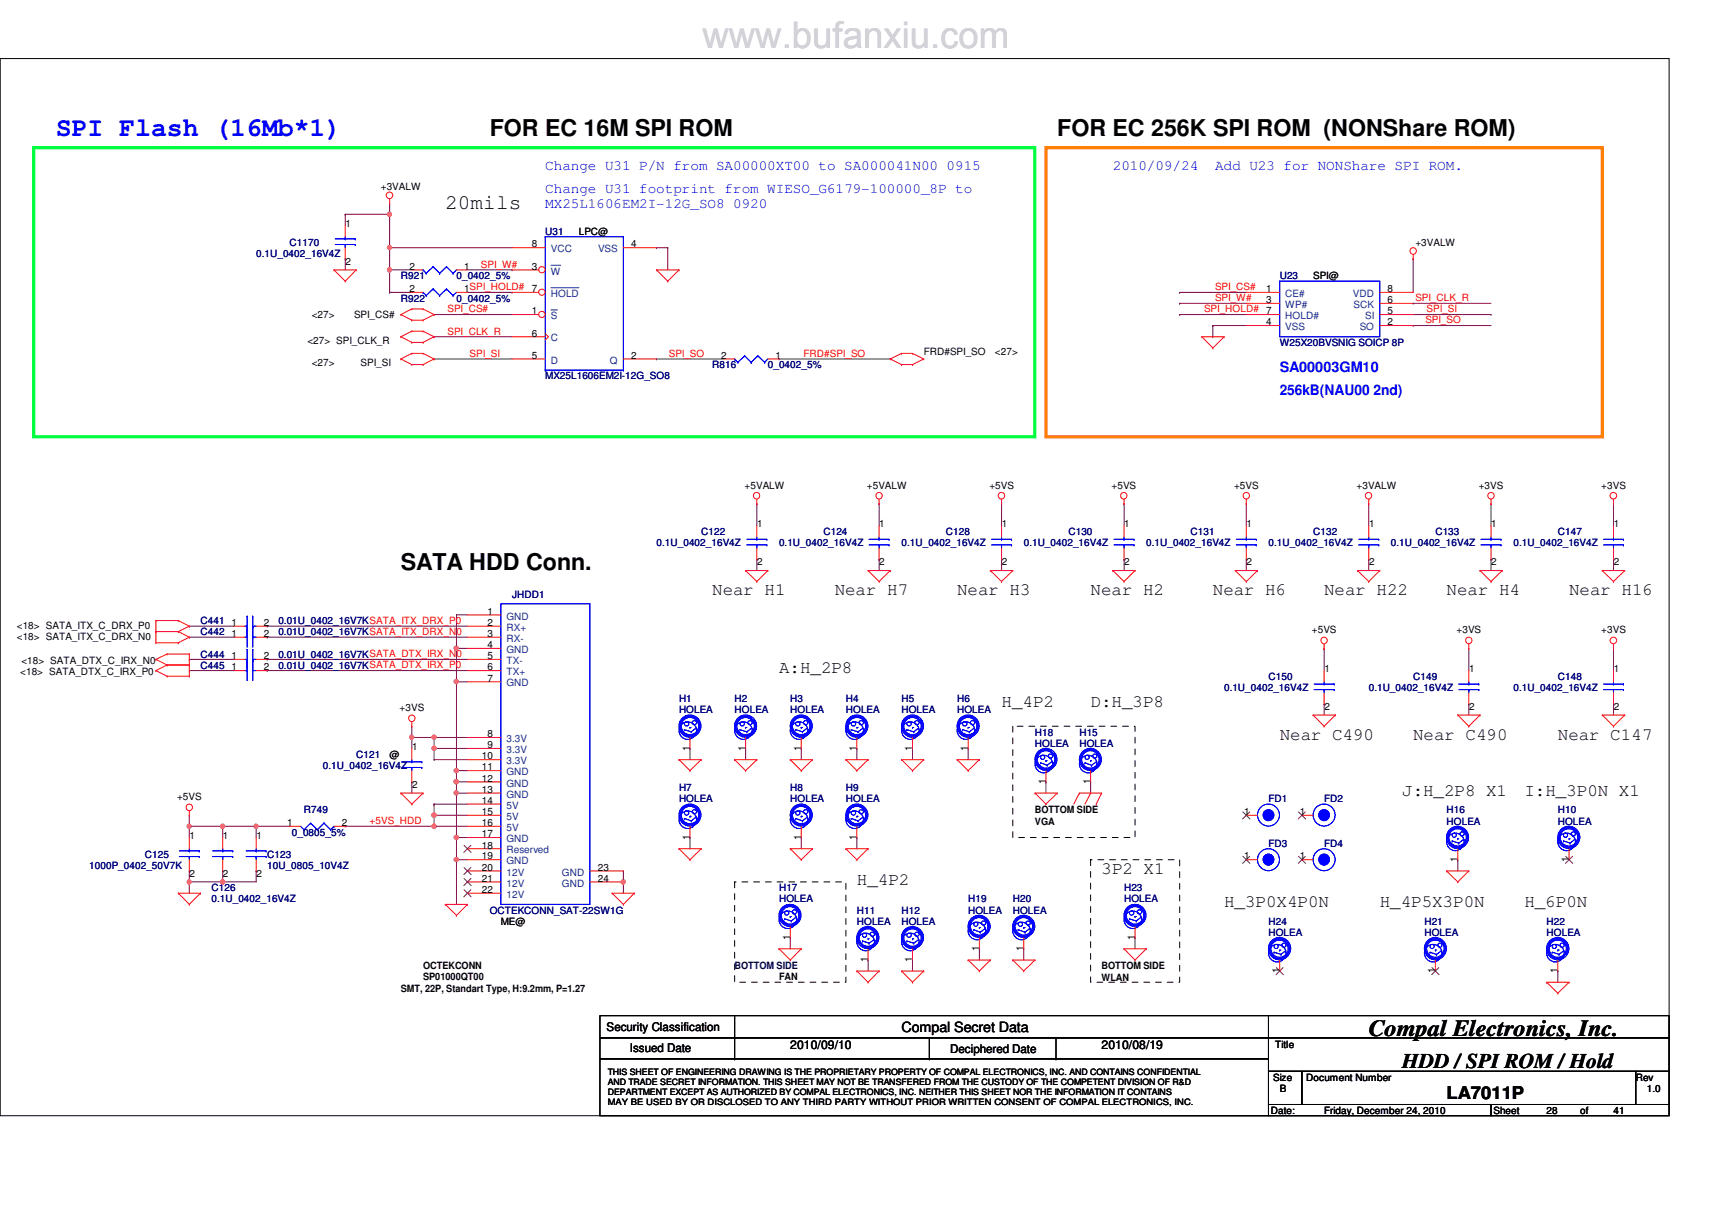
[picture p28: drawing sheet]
<svg xmlns="http://www.w3.org/2000/svg" width="297mm" height="210mm" viewBox="0 0 297 210" stroke-linecap="round" stroke-linejoin="round" font-family="sans-serif">
<defs><g id="words">
<text font-size="4.6" fill="#00f" x="9.7" y="23.7">SPI Flash (16Mb*1)</text>
<g font-size="4">
<text x="85" y="23.5">FOR EC 16M SPI ROM</text>
<text x="183.4" y="23.5">FOR EC 256K SPI ROM (NONShare ROM)</text>
<text x="69.6" y="98.8">SATA HDD Conn.</text>
<text x="237.5" y="179.8">Compal Electronics, Inc.</text>
</g>
<g font-size="3.6">
<text x="77.3" y="36.2">20mils</text>
<text x="243.3" y="185.3">HDD / SPI ROM / Hold</text>
</g>
<g font-size="3">
<text x="123.6" y="103.3">Near H1</text>
<text x="144.8" y="103.3">Near H7</text>
<text x="166.1" y="103.3">Near H3</text>
<text x="189.2" y="103.3">Near H2</text>
<text x="210.4" y="103.3">Near H6</text>
<text x="229.7" y="103.3">Near H22</text>
<text x="251" y="103.3">Near H4</text>
<text x="272.2" y="103.3">Near H16</text>
<text x="135.2" y="116.8">A:H_2P8</text>
<text x="173.8" y="122.6">H_4P2</text>
<text x="189.2" y="122.6">D:H_3P8</text>
<text x="222" y="128.4">Near C490</text>
<text x="245.2" y="128.4">Near C490</text>
<text x="270.3" y="128.4">Near C147</text>
<text x="243.3" y="138">J:H_2P8 X1</text>
<text x="264.5" y="138">I:H_3P0N X1</text>
<text x="148.7" y="153.5">H_4P2</text>
<text x="191.1" y="151.6">3P2 X1</text>
<text x="212.4" y="157.4">H_3P0X4P0N</text>
<text x="239.4" y="157.4">H_4P5X3P0N</text>
<text x="264.5" y="157.4">H_6P0N</text>
<text x="251" y="190.6">LA7011P</text>
</g>
<g font-size="2.5" fill="#00f">
<text x="94.6" y="29.5">Change U31 P/N from SA00000XT00 to SA000041N00 0915</text>
<text x="193.1" y="29.5">2010/09/24</text>
<text x="210.9" y="29.5">Add U23 for NONShare SPI ROM.</text>
<text x="94.6" y="33.4">Change U31 footprint from WIESO_G6179-100000_8P to</text>
<text x="94.6" y="36.1">MX25L1606EM2I-12G_SO8 0920</text>
<text x="222" y="64.6">SA00003GM10</text>
<text x="222" y="68.5">256kB(NAU00 2nd)</text>
</g>
<text font-size="2.5" x="156.4" y="179">Compal Secret Data</text>
<g font-size="2.1">
<text x="105.2" y="178.9">Security Classification</text>
<text x="109.3" y="182.5">Issued Date</text>
<text x="137.1" y="182">2010/09/10</text>
<text x="164.9" y="182.7">Deciphered Date</text>
<text x="191.1" y="182">2010/08/19</text>
</g>
<g font-size="1.7">
<text x="66.1" y="33">+3VALW</text>
<text x="59.9" y="39.3">1</text>
<text x="100.4" y="40.7">LPC@</text>
<text x="59.9" y="45.9">2</text>
<text x="71.1" y="46.8">2</text>
<text x="80.6" y="46.8">1</text>
<text x="92.3" y="42.9">8</text>
<text x="92.3" y="46.8">3</text>
<text x="109.5" y="42.9">4</text>
<text x="245.6" y="42.7">+3VALW</text>
<text x="71.1" y="50.7">2</text>
<text x="80.6" y="50.7">1SPI_HOLD#</text>
<text x="92.3" y="50.7">7</text>
<text x="219.7" y="50.7">1</text>
<text x="219.7" y="52.6">3</text>
<text x="227.8" y="48.4">SPI@</text>
<text x="240.7" y="52.6">6</text>
<text x="240.7" y="50.7">8</text>
<text x="53.3" y="59.6">&lt;27&gt; SPI_CLK_R</text>
<text x="54.1" y="55.2">&lt;27&gt;</text>
<text x="61.4" y="55.2">SPI_CS#</text>
<text x="92.3" y="54.5">1</text>
<text x="92.3" y="58.4">6</text>
<text x="219.7" y="56.4">4</text>
<text x="219.7" y="54.5">7</text>
<text x="240.7" y="56.4">2</text>
<text x="240.7" y="54.5">5</text>
<text x="54.1" y="63.5">&lt;27&gt;</text>
<text x="62.6" y="63.5">SPI_SI</text>
<text x="92.3" y="62.2">5</text>
<text x="109.5" y="62.2">2</text>
<text x="125.1" y="62.2">2</text>
<text x="134.6" y="62.2">1</text>
<text x="160.3" y="61.6">FRD#SPI_SO</text>
<text x="172.6" y="61.6">&lt;27&gt;</text>
<text x="129.2" y="84.8">+5VALW</text>
<text x="150.4" y="84.8">+5VALW</text>
<text x="171.7" y="84.8">+5VS</text>
<text x="192.9" y="84.8">+5VS</text>
<text x="214.1" y="84.8">+5VS</text>
<text x="235.4" y="84.8">+3VALW</text>
<text x="256.6" y="84.8">+3VS</text>
<text x="277.8" y="84.8">+3VS</text>
<text x="131.4" y="91.4">1</text>
<text x="152.6" y="91.4">1</text>
<text x="173.8" y="91.4">1</text>
<text x="195.1" y="91.4">1</text>
<text x="216.3" y="91.4">1</text>
<text x="237.5" y="91.4">1</text>
<text x="258.7" y="91.4">1</text>
<text x="280" y="91.4">1</text>
<text x="131.4" y="98">2</text>
<text x="152.6" y="98">2</text>
<text x="173.8" y="98">2</text>
<text x="195.1" y="98">2</text>
<text x="216.3" y="98">2</text>
<text x="237.5" y="98">2</text>
<text x="258.7" y="98">2</text>
<text x="280" y="98">2</text>
<text x="84.6" y="106.6">1</text>
<text x="2.9" y="109.1">&lt;18&gt; SATA_ITX_C_DRX_P0</text>
<text x="2.9" y="111">&lt;18&gt; SATA_ITX_C_DRX_N0</text>
<text x="40.2" y="110.5">1</text>
<text x="40.2" y="108.6">1</text>
<text x="45.8" y="110.5">2</text>
<text x="45.8" y="108.6">2</text>
<text x="84.6" y="108.6">2</text>
<text x="84.6" y="110.5">3</text>
<text x="84.6" y="112.4">4</text>
<text x="227.6" y="109.8">+5VS</text>
<text x="252.7" y="109.8">+3VS</text>
<text x="277.8" y="109.8">+3VS</text>
<text x="3.5" y="117.2">&lt;18&gt; SATA_DTX_C_IRX_P0</text>
<text x="3.7" y="115.2">&lt;18&gt; SATA_DTX_C_IRX_N0</text>
<text x="40.2" y="114.3">1</text>
<text x="40.2" y="116.3">1</text>
<text x="45.8" y="114.3">2</text>
<text x="45.8" y="116.3">2</text>
<text x="84.6" y="114.3">5</text>
<text x="84.6" y="116.3">6</text>
<text x="84.6" y="118.2">7</text>
<text x="229.8" y="116.5">1</text>
<text x="254.9" y="116.5">1</text>
<text x="280" y="116.5">1</text>
<text x="69.3" y="123.4">+3VS</text>
<text x="229.8" y="123.1">2</text>
<text x="254.9" y="123.1">2</text>
<text x="280" y="123.1">2</text>
<text x="67.6" y="131.4">@</text>
<text x="71.5" y="130">1</text>
<text x="83.6" y="131.7">10</text>
<text x="84.6" y="127.9">8</text>
<text x="84.6" y="129.8">9</text>
<text x="119.7" y="130.3" transform="rotate(-90 119.7 130.3)">1</text>
<text x="129.3" y="130.3" transform="rotate(-90 129.3 130.3)">1</text>
<text x="139" y="130.3" transform="rotate(-90 139 130.3)">1</text>
<text x="148.6" y="130.3" transform="rotate(-90 148.6 130.3)">1</text>
<text x="158.3" y="130.3" transform="rotate(-90 158.3 130.3)">1</text>
<text x="167.9" y="130.3" transform="rotate(-90 167.9 130.3)">1</text>
<text x="71.5" y="136.7">2</text>
<text x="83.6" y="133.6">11</text>
<text x="83.6" y="135.6">12</text>
<text x="83.6" y="137.5">13</text>
<text x="181.4" y="136" transform="rotate(-90 181.4 136)">1</text>
<text x="189.2" y="136" transform="rotate(-90 189.2 136)">1</text>
<text x="30.7" y="138.8">+5VS</text>
<text x="49.8" y="143.3">1</text>
<text x="59.3" y="143.3">2</text>
<text x="83.6" y="139.4">14</text>
<text x="83.6" y="141.4">15</text>
<text x="83.6" y="143.3">16</text>
<text x="179.6" y="141.1">BOTTOM SIDE</text>
<text x="179.6" y="143.1">VGA</text>
<text x="215.9" y="141.4">1</text>
<text x="225.5" y="141.4">1</text>
<text x="32.9" y="145.5">1</text>
<text x="38.7" y="145.5">1</text>
<text x="44.5" y="145.5">1</text>
<text x="83.6" y="145.2">17</text>
<text x="83.6" y="147.2">18</text>
<text x="83.6" y="149.1">19</text>
<text x="119.7" y="145.7" transform="rotate(-90 119.7 145.7)">1</text>
<text x="139" y="145.7" transform="rotate(-90 139 145.7)">1</text>
<text x="148.6" y="145.7" transform="rotate(-90 148.6 145.7)">1</text>
<text x="215.9" y="149.1">1</text>
<text x="225.5" y="149.1">1</text>
<text x="252.9" y="149.6" transform="rotate(-90 252.9 149.6)">1</text>
<text x="272.2" y="149.6" transform="rotate(-90 272.2 149.6)">1</text>
<text x="32.9" y="152.1">2</text>
<text x="38.7" y="152.1">2</text>
<text x="44.5" y="152.1">2</text>
<text x="83.6" y="151">20</text>
<text x="83.6" y="153">21</text>
<text x="83.6" y="154.9">22</text>
<text x="103.7" y="151">23</text>
<text x="103.7" y="153">24</text>
<text x="86.9" y="160.4">ME@</text>
<text x="137.1" y="163.1" transform="rotate(-90 137.1 163.1)">1</text>
<text x="150.6" y="166.9" transform="rotate(-90 150.6 166.9)">1</text>
<text x="158.3" y="166.9" transform="rotate(-90 158.3 166.9)">1</text>
<text x="169.9" y="165" transform="rotate(-90 169.9 165)">1</text>
<text x="177.6" y="165" transform="rotate(-90 177.6 165)">1</text>
<text x="196.9" y="163.1" transform="rotate(-90 196.9 163.1)">1</text>
<text x="69.6" y="172">SMT, 22P, Standart Type, H:9.2mm, P=1.27</text>
<text x="73.4" y="168.1">OCTEKCONN</text>
<text x="73.4" y="170.1">SP01000QT00</text>
<text x="135.2" y="170.1">FAN</text>
<text x="191.1" y="168.1">BOTTOM SIDE</text>
<text x="191.1" y="170.2">WLAN</text>
<text x="222" y="168.9" transform="rotate(-90 222 168.9)">1</text>
<text x="249" y="168.9" transform="rotate(-90 249 168.9)">1</text>
<text x="270.3" y="168.9" transform="rotate(-90 270.3 168.9)">1</text>
<text x="221.3" y="181.8">Title</text>
<text x="220.9" y="187.5">Size</text>
<text x="222" y="189.4">B</text>
<text x="226.6" y="187.5">Document Number</text>
<text x="283.8" y="187.5">Rev</text>
<text x="285.7" y="189.4">1.0</text>
<text x="220.5" y="193.2">Date:</text>
<text x="229.7" y="193.2">Friday, December 24, 2010</text>
<text x="259.1" y="193.2">Sheet</text>
<text x="268.3" y="193.2">28</text>
<text x="274.1" y="193.2">of</text>
<text x="279.9" y="193.2">41</text>
</g>
<g font-size="1.7" fill="#000080">
<text x="94.6" y="40.7">U31</text>
<text x="44.4" y="44.6">0.1U_0402_16V4Z</text>
<text x="50.2" y="42.7">C1170</text>
<text x="69.6" y="48.4">R921</text>
<text x="69.6" y="52.3">R922</text>
<text x="79.2" y="48.4">0_0402_5%</text>
<text x="79.2" y="52.3">0_0402_5%</text>
<text x="222" y="48.4">U23</text>
<text x="94.6" y="65.8">MX25L1606EM2I-12G_SO8</text>
<text x="123.6" y="63.9">R816</text>
<text x="133.2" y="63.9">0_0402_5%</text>
<text x="222" y="60">W25X20BVSNIG SOICP 8P</text>
<text x="113.9" y="94.8">0.1U_0402_16V4Z</text>
<text x="121.7" y="92.8">C122</text>
<text x="135.2" y="94.8">0.1U_0402_16V4Z</text>
<text x="142.9" y="92.8">C124</text>
<text x="156.4" y="94.8">0.1U_0402_16V4Z</text>
<text x="164.1" y="92.8">C128</text>
<text x="177.6" y="94.8">0.1U_0402_16V4Z</text>
<text x="185.4" y="92.8">C130</text>
<text x="198.9" y="94.8">0.1U_0402_16V4Z</text>
<text x="206.6" y="92.8">C131</text>
<text x="220.1" y="94.8">0.1U_0402_16V4Z</text>
<text x="227.8" y="92.8">C132</text>
<text x="241.3" y="94.8">0.1U_0402_16V4Z</text>
<text x="249" y="92.8">C133</text>
<text x="262.6" y="94.8">0.1U_0402_16V4Z</text>
<text x="270.3" y="92.8">C147</text>
<text x="88.9" y="103.7">JHDD1</text>
<text x="34.8" y="110.2">C442</text>
<text x="34.8" y="108.3">C441</text>
<text x="48.3" y="110.2">0.01U_0402_16V7KSATA_ITX_DRX_N0</text>
<text x="48.3" y="108.3">0.01U_0402_16V7KSATA_ITX_DRX_P0</text>
<text x="34.8" y="114.1">C444</text>
<text x="34.8" y="116">C445</text>
<text x="48.3" y="114.1">0.01U_0402_16V7KSATA_DTX_IRX_N0</text>
<text x="48.3" y="116">0.01U_0402_16V7KSATA_DTX_IRX_P0</text>
<text x="212.4" y="119.9">0.1U_0402_16V4Z</text>
<text x="220.1" y="117.9">C150</text>
<text x="237.5" y="119.9">0.1U_0402_16V4Z</text>
<text x="245.2" y="117.9">C149</text>
<text x="262.6" y="119.9">0.1U_0402_16V4Z</text>
<text x="270.3" y="117.9">C148</text>
<text x="117.8" y="121.8">H1</text>
<text x="117.8" y="123.7">HOLEA</text>
<text x="127.5" y="121.8">H2</text>
<text x="127.5" y="123.7">HOLEA</text>
<text x="137.1" y="121.8">H3</text>
<text x="137.1" y="123.7">HOLEA</text>
<text x="146.8" y="121.8">H4</text>
<text x="146.8" y="123.7">HOLEA</text>
<text x="156.4" y="121.8">H5</text>
<text x="156.4" y="123.7">HOLEA</text>
<text x="166.1" y="121.8">H6</text>
<text x="166.1" y="123.7">HOLEA</text>
<text x="61.8" y="131.4">C121</text>
<text x="179.6" y="127.6">H18</text>
<text x="179.6" y="129.5">HOLEA</text>
<text x="187.3" y="127.6">H15</text>
<text x="187.3" y="129.5">HOLEA</text>
<text x="56" y="133.4">0.1U_0402_16V4Z</text>
<text x="117.8" y="137.2">H7</text>
<text x="137.1" y="137.2">H8</text>
<text x="146.8" y="137.2">H9</text>
<text x="52.7" y="141.1">R749</text>
<text x="117.8" y="139.2">HOLEA</text>
<text x="137.1" y="139.2">HOLEA</text>
<text x="146.8" y="139.2">HOLEA</text>
<text x="220.1" y="139.2">FD1</text>
<text x="229.7" y="139.2">FD2</text>
<text x="251" y="141.1">H16</text>
<text x="251" y="143">HOLEA</text>
<text x="270.3" y="141.1">H10</text>
<text x="270.3" y="143">HOLEA</text>
<text x="25.1" y="148.8">C125</text>
<text x="46.4" y="148.8">C123</text>
<text x="50.6" y="144.9">0_0805_5%</text>
<text x="220.1" y="146.9">FD3</text>
<text x="229.7" y="146.9">FD4</text>
<text x="15.5" y="150.7">1000P_0402_50V7K</text>
<text x="36.7" y="154.6">C126</text>
<text x="46.4" y="150.7">10U_0805_10V4Z</text>
<text x="135.2" y="154.6">H17</text>
<text x="195" y="154.6">H23</text>
<text x="36.7" y="156.5">0.1U_0402_16V4Z</text>
<text x="85" y="158.5">OCTEKCONN_SAT-22SW1G</text>
<text x="135.2" y="156.5">HOLEA</text>
<text x="148.7" y="158.5">H11</text>
<text x="148.7" y="160.4">HOLEA</text>
<text x="156.4" y="158.5">H12</text>
<text x="156.4" y="160.4">HOLEA</text>
<text x="168" y="156.5">H19</text>
<text x="168" y="158.5">HOLEA</text>
<text x="175.7" y="156.5">H20</text>
<text x="175.7" y="158.5">HOLEA</text>
<text x="195" y="156.5">HOLEA</text>
<text x="220.1" y="160.4">H24</text>
<text x="247.1" y="160.4">H21</text>
<text x="268.3" y="160.4">H22</text>
<text x="220.1" y="162.3">HOLEA</text>
<text x="247.1" y="162.3">HOLEA</text>
<text x="268.3" y="162.3">HOLEA</text>
</g>
<g font-size="1.7" fill="#f00">
<text x="83.4" y="46.4">SPI_W#</text>
<text x="210.8" y="50.3">SPI_CS#</text>
<text x="210.8" y="52.2">SPI_W#</text>
<text x="245.6" y="52.2">SPI_CLK_R</text>
<text x="77.6" y="54.2">SPI_CS#</text>
<text x="77.6" y="58">SPI_CLK_R</text>
<text x="208.9" y="54.2">SPI_HOLD#</text>
<text x="247.3" y="56.1">SPI_SO</text>
<text x="247.5" y="54.2">SPI_SI</text>
<text x="81.5" y="61.9">SPI_SI</text>
<text x="116" y="61.9">SPI_SO</text>
<text x="139.4" y="61.9">FRD#SPI_SO</text>
<text x="64.1" y="143">+5VS_HDD</text>
</g>
<g font-size="1.7" fill="#004080">
<text x="95.6" y="43.8">VCC</text>
<text x="95.6" y="47.6">W</text>
<text x="103.8" y="43.8">VSS</text>
<text x="95.6" y="51.5">HOLD</text>
<text x="223" y="51.5">CE#</text>
<text x="223" y="53.4">WP#</text>
<text x="234.7" y="51.5">VDD</text>
<text x="234.9" y="53.4">SCK</text>
<text x="95.6" y="55.4">S</text>
<text x="95.6" y="59.2">C</text>
<text x="223" y="57.3">VSS</text>
<text x="223" y="55.4">HOLD#</text>
<text x="235.9" y="57.3">SO</text>
<text x="236.9" y="55.4">SI</text>
<text x="95.6" y="63.1">D</text>
<text x="105.8" y="63.1">Q</text>
<text x="87.9" y="107.5">GND</text>
<text x="87.9" y="109.4">RX+</text>
<text x="87.9" y="111.3">RX-</text>
<text x="87.9" y="113.3">GND</text>
<text x="87.9" y="115.2">TX-</text>
<text x="87.9" y="117.1">TX+</text>
<text x="87.9" y="119.1">GND</text>
<text x="87.9" y="128.7">3.3V</text>
<text x="87.9" y="130.6">3.3V</text>
<text x="87.9" y="132.6">3.3V</text>
<text x="87.9" y="134.5">GND</text>
<text x="87.9" y="136.4">GND</text>
<text x="87.9" y="138.4">GND</text>
<text x="87.9" y="140.3">5V</text>
<text x="87.9" y="142.2">5V</text>
<text x="87.9" y="144.1">5V</text>
<text x="87.9" y="146.1">GND</text>
<text x="87.9" y="148">Reserved</text>
<text x="87.9" y="149.9">GND</text>
<text x="87.9" y="151.9">12V</text>
<text x="87.9" y="153.8">12V</text>
<text x="87.9" y="155.7">12V</text>
<text x="97.5" y="151.9">GND</text>
<text x="97.5" y="153.8">GND</text>
</g>
<text font-size="1.7" fill="#000040" x="127.5" y="168.1">BOTTOM SIDE</text>
<g font-size="1.5">
<text x="105.4" y="190">DEPARTMENT EXCEPT AS AUTHORIZED BY COMPAL ELECTRONICS, INC. NEITHER THIS SHEET NOR THE INFORMATION IT CONTAINS</text>
<text x="105.4" y="186.4">THIS SHEET OF ENGINEERING DRAWING IS THE PROPRIETARY PROPERTY OF COMPAL ELECTRONICS, INC. AND CONTAINS CONFIDENTIAL</text>
<text x="105.4" y="188.2">AND TRADE SECRET INFORMATION. THIS SHEET MAY NOT BE TRANSFERED FROM THE CUSTODY OF THE COMPETENT DIVISION OF R&amp;D</text>
<text x="105.4" y="191.8">MAY BE USED BY OR DISCLOSED TO ANY THIRD PARTY WITHOUT PRIOR WRITTEN CONSENT OF COMPAL ELECTRONICS, INC.</text>
</g>
</g></defs>
<path d="M0 10.2h289.6v183.3h-289.6z" fill="none" stroke="#000" stroke-width=".17"/>
<g fill="none" stroke="#800040" stroke-width=".17">
<path d="M181.5 135.6h.1M181.5 135.6v2M44.4 143.3h.1M44.4 143.3h5.8M252.9 149.1h.1M252.9 149.1v2M137.1 162.6h.1M137.1 162.6v2M150.6 166.5h.1M150.6 166.5v1.9M158.3 166.5h.1M158.3 166.5v1.9"/>
<path d="M169.9 164.6h.1M169.9 164.6v1.9M177.6 164.6h.1M177.6 164.6v1.9M196.9 162.6h.1M196.9 162.6v2M270.3 168.4h.1M270.3 168.4v2"/>
</g>
<circle cx="44.4" cy="143.3" r=".38" fill="#f0f"/>
<circle cx="44.4" cy="143.3" r=".38" fill="none" stroke="#f0f" stroke-width=".17"/>
<path d="M32.8 153h.1M32.8 153v1.9M38.6 143.3h.1M38.6 143.3v2M44.4 143.3h.1M44.4 143.3v2" fill="none" stroke="#800040" stroke-width=".17"/>
<circle cx="38.6" cy="143.3" r=".38" fill="#f0f"/>
<circle cx="38.6" cy="143.3" r=".38" fill="none" stroke="#f0f" stroke-width=".17"/>
<path d="M32.8 151.1h.1M32.8 151.1v1.9M38.6 153h.1M44.4 151.1h.1M44.4 151.1v1.9h-5.8" fill="none" stroke="#800040" stroke-width=".17"/>
<circle cx="38.6" cy="153" r=".38" fill="#f0f"/>
<circle cx="38.6" cy="153" r=".38" fill="none" stroke="#f0f" stroke-width=".17"/>
<path d="M32.8 143.3h.1M32.8 143.3v2M38.6 151.1h.1M38.6 151.1v1.9" fill="none" stroke="#800040" stroke-width=".17"/>
<circle cx="32.8" cy="143.3" r=".38" fill="#f0f"/>
<circle cx="32.8" cy="143.3" r=".38" fill="none" stroke="#f0f" stroke-width=".17"/>
<path d="M32.8 153h.1M32.8 153h5.8" fill="none" stroke="#800040" stroke-width=".17"/>
<circle cx="38.6" cy="153" r=".38" fill="#f0f"/>
<circle cx="38.6" cy="153" r=".38" fill="none" stroke="#f0f" stroke-width=".17"/>
<circle cx="32.8" cy="153" r=".38" fill="#f0f"/>
<circle cx="32.8" cy="153" r=".38" fill="none" stroke="#f0f" stroke-width=".17"/>
<path d="M71.5 127.9h.1M71.5 127.9h3.8M32.8 141.4h.1M32.8 143.3h.1M32.8 141.4v1.9M32.8 143.3h11.6M38.6 143.3h.1M59.9 143.3h.1M59.9 143.3h15.4" fill="none" stroke="#800040" stroke-width=".17"/>
<circle cx="71.4" cy="127.9" r=".38" fill="#f0f"/>
<circle cx="71.4" cy="127.9" r=".38" fill="none" stroke="#f0f" stroke-width=".17"/>
<path d="M71.5 126h.1M71.5 126v1.9M79.2 149.1h.1M79.2 149.1v7.8" fill="none" stroke="#800040" stroke-width=".17"/>
<circle cx="79.2" cy="149.1" r=".37" fill="#f0f"/>
<circle cx="79.2" cy="149.1" r=".37" fill="none" stroke="#f0f" stroke-width=".17"/>
<path d="M79.2 112.5h.1M79.2 112.5v5.8" fill="none" stroke="#800040" stroke-width=".17"/>
<circle cx="79.2" cy="112.5" r=".37" fill="#f0f"/>
<circle cx="79.2" cy="112.5" r=".37" fill="none" stroke="#f0f" stroke-width=".17"/>
<path d="M79.2 118.3h.1M79.2 118.3h1.9M79.2 118.3v15.4" fill="none" stroke="#800040" stroke-width=".17"/>
<circle cx="79.2" cy="118.2" r=".38" fill="#f0f"/>
<circle cx="79.2" cy="118.2" r=".38" fill="none" stroke="#f0f" stroke-width=".17"/>
<path d="M108.2 153h.1M108.2 153v1.9" fill="none" stroke="#800040" stroke-width=".17"/>
<circle cx="108.1" cy="153" r=".38" fill="#f0f"/>
<circle cx="108.1" cy="153" r=".38" fill="none" stroke="#f0f" stroke-width=".17"/>
<path d="M79.2 106.7h.1M79.2 112.5h.1M79.2 106.7v5.8M79.2 106.7h1.9M79.2 112.5h1.9M75.3 139.5h.1M75.3 139.5v1.9M79.2 133.7h.1M79.2 133.7h1.9M108.2 151.1h.1M108.2 151.1v1.9" fill="none" stroke="#800040" stroke-width=".17"/>
<circle cx="75.3" cy="141.4" r=".37" fill="#f0f"/>
<circle cx="75.3" cy="141.4" r=".37" fill="none" stroke="#f0f" stroke-width=".17"/>
<path d="M79.2 135.6h.1M79.2 135.6v2" fill="none" stroke="#800040" stroke-width=".17"/>
<circle cx="79.2" cy="135.6" r=".37" fill="#f0f"/>
<circle cx="79.2" cy="135.6" r=".37" fill="none" stroke="#f0f" stroke-width=".17"/>
<path d="M79.2 149.1h.1M79.2 145.3h.1M79.2 149.1h1.9M79.2 145.3v3.8" fill="none" stroke="#800040" stroke-width=".17"/>
<circle cx="79.2" cy="145.3" r=".37" fill="#f0f"/>
<circle cx="79.2" cy="145.3" r=".37" fill="none" stroke="#f0f" stroke-width=".17"/>
<path d="M75.3 139.5h.1M75.3 127.9h.1M75.3 139.5h5.8M75.3 127.9v1.9M75.3 127.9h5.8M79.2 137.6h.1M79.2 137.6v7.7M79.2 145.3h.1M79.2 145.3h1.9" fill="none" stroke="#800040" stroke-width=".17"/>
<circle cx="75.3" cy="127.9" r=".38" fill="#f0f"/>
<circle cx="75.3" cy="127.9" r=".38" fill="none" stroke="#f0f" stroke-width=".17"/>
<path d="M79.2 133.7h.1M79.2 133.7v1.9" fill="none" stroke="#800040" stroke-width=".17"/>
<circle cx="79.2" cy="135.6" r=".37" fill="#f0f"/>
<circle cx="79.2" cy="135.6" r=".37" fill="none" stroke="#f0f" stroke-width=".17"/>
<circle cx="79.2" cy="133.7" r=".38" fill="#f0f"/>
<circle cx="79.2" cy="133.7" r=".38" fill="none" stroke="#f0f" stroke-width=".17"/>
<path d="M79.2 135.6h.1M79.2 137.6h.1M79.2 135.6h1.9M79.2 137.6h1.9" fill="none" stroke="#800040" stroke-width=".17"/>
<circle cx="79.2" cy="137.5" r=".38" fill="#f0f"/>
<circle cx="79.2" cy="137.5" r=".38" fill="none" stroke="#f0f" stroke-width=".17"/>
<path d="M75.3 141.4h.1M75.3 141.4v1.9" fill="none" stroke="#800040" stroke-width=".17"/>
<circle cx="75.3" cy="143.3" r=".38" fill="#f0f"/>
<circle cx="75.3" cy="143.3" r=".38" fill="none" stroke="#f0f" stroke-width=".17"/>
<path d="M75.3 131.8h.1M75.3 131.8h5.8M75.3 141.4h.1M75.3 141.4h5.8" fill="none" stroke="#800040" stroke-width=".17"/>
<circle cx="75.3" cy="141.4" r=".37" fill="#f0f"/>
<circle cx="75.3" cy="141.4" r=".37" fill="none" stroke="#f0f" stroke-width=".17"/>
<path d="M75.3 129.8h.1M75.3 129.8h5.8" fill="none" stroke="#800040" stroke-width=".17"/>
<circle cx="75.3" cy="129.8" r=".37" fill="#f0f"/>
<circle cx="75.3" cy="129.8" r=".37" fill="none" stroke="#f0f" stroke-width=".17"/>
<g fill="none" stroke="#800040" stroke-width=".17">
<path d="M59.9 37.2h.1M59.9 37.2v1.9M67.6 35.3h.1M67.6 37.2h.1M67.6 35.3v15.4M67.6 50.7h.1M67.6 46.8h.1M67.6 43h.1M67.6 50.7h3.9M67.6 43h21.3M75.3 54.6h.1M75.3 54.6h13.6"/>
<path d="M113.9 43h.1M113.9 43h2M32.8 116.3h.1M32.8 114.4h.1M32.8 108.6h.1M32.8 110.5h.1M32.8 116.3h7.8M32.8 114.4h7.8M32.8 110.5h7.8M32.8 108.6h7.8M46.4 114.4h.1M46.4 116.3h.1"/>
<path d="M46.4 110.5h.1M46.4 108.6h.1M46.4 116.3h34.7M46.4 114.4h34.7M46.4 110.5h34.7M46.4 108.6h34.7M71.5 135.6h.1M71.5 127.9h.1M71.5 127.9v1.9M71.5 135.6v2M75.3 129.8h.1M75.3 129.8v2"/>
<path d="M75.3 143.3h.1M75.3 143.3h5.8"/>
</g>
<circle cx="67.6" cy="42.9" r=".37" fill="#f0f"/>
<circle cx="67.6" cy="42.9" r=".37" fill="none" stroke="#f0f" stroke-width=".17"/>
<path d="M59.9 37.2h.1M59.9 37.2h7.7M75.3 58.4h.1M75.3 58.4h13.6M115.9 43h.1M115.9 43v3.8" fill="none" stroke="#800040" stroke-width=".17"/>
<circle cx="67.6" cy="37.2" r=".38" fill="#f0f"/>
<circle cx="67.6" cy="37.2" r=".38" fill="none" stroke="#f0f" stroke-width=".17"/>
<path d="M59.9 44.9h.1M59.9 44.9v1.9M67.6 46.8h.1M67.6 46.8h3.9" fill="none" stroke="#800040" stroke-width=".17"/>
<circle cx="67.6" cy="46.8" r=".38" fill="#f0f"/>
<circle cx="67.6" cy="46.8" r=".38" fill="none" stroke="#f0f" stroke-width=".17"/>
<g fill="none" stroke="#800040" stroke-width=".17">
<path d="M81.1 50.7h7.8M81.1 46.8h7.8M88.9 46.8h.1M88.9 50.7h.1M204.7 50.7h.1M204.7 54.6h.1M204.7 52.6h.1M204.7 50.7h11.5M204.7 52.6h11.5M204.7 54.6h11.5M210.4 56.5h.1M210.4 58.4h.1"/>
<path d="M210.4 56.5h5.8M210.4 56.5v1.9M245.2 52.6h.1M245.2 56.5h.1M245.2 44.9h.1M245.2 52.6h13.5M245.2 54.6h13.5M245.2 56.5h13.5M245.2 44.9v5.8M258.7 54.6h.1M75.3 62.3h.1M75.3 62.3h13.6"/>
<path d="M113.9 62.3h.1M113.9 62.3h11.6M135.2 62.3h.1M135.2 62.3h19.3M131.3 97h.1M131.3 87.4h.1M131.3 87.4v3.8M131.3 97v2M152.5 97h.1M152.5 87.4h.1M152.5 87.4v3.8M152.5 97v2"/>
<path d="M173.8 97h.1M173.8 87.4h.1M173.8 87.4v3.8M173.8 97v2M195 97h.1M195 87.4h.1M195 87.4v3.8M195 97v2M216.2 97h.1M216.2 87.4h.1M216.2 87.4v3.8M216.2 97v2"/>
<path d="M237.5 97h.1M237.5 87.4h.1M237.5 87.4v3.8M237.5 97v2M258.7 97h.1M258.7 87.4h.1M258.7 87.4v3.8M258.7 97v2M279.9 87.4h.1M279.9 97h.1M279.9 87.4v3.8M279.9 97v2"/>
<path d="M229.7 112.5h.1M229.7 112.5v3.8M254.8 112.5h.1M254.8 112.5v3.8M279.9 112.5h.1M279.9 112.5v3.8M119.7 129.8h.1M119.7 129.8v2M129.4 129.8h.1M129.4 129.8v2M139 129.8h.1M139 129.8v2"/>
<path d="M148.7 129.8h.1M148.7 129.8v2M158.3 129.8h.1M158.3 129.8v2M168 129.8h.1M168 129.8v2M189.2 135.6h.1M189.2 135.6v2M229.7 122.1h.1M229.7 122.1v1.9M254.8 122.1h.1M254.8 122.1v1.9"/>
<path d="M279.9 122.1h.1M279.9 122.1v1.9M119.7 145.3h.1M119.7 145.3v1.9M139 145.3h.1M139 145.3v1.9M148.7 145.3h.1M148.7 145.3v1.9"/>
</g>
<g fill="none" stroke="#f00" stroke-width=".17">
<path d="M67.6 35.3h.1M67.6 34.5v.8M58 46.8h.1M58 46.8h3.8M58 46.8l1.9 2M59.9 48.8h.1M61.8 46.8h.1M61.8 46.8l-1.9 2M69.5 54.6h.1M69.5 58.4h.1M69.5 54.6l2 .9M69.5 58.4l2 1"/>
<path d="M71.5 53.6h.1M71.5 55.5h.1M71.5 59.4h.1M71.5 57.4h.1M71.5 53.6l-2 1M71.5 53.6h1.9M71.5 55.5h1.9M71.5 59.4h1.9M71.5 57.4h1.9M71.5 57.4l-2 1M73.4 53.6h.1M73.4 55.5h.1"/>
<path d="M73.4 59.4h.1M73.4 57.4h.1M73.4 53.6l1.9 1M73.4 57.4l1.9 1M75.3 54.6h.1M75.3 58.4h.1M75.3 54.6l-1.9 .9M75.3 58.4l-1.9 1M113.9 46.8h.1M113.9 46.8h3.9M113.9 46.8l2 2M115.9 48.8h.1"/>
<path d="M117.8 46.8h.1M117.8 46.8l-1.9 2M208.5 58.4h.1M208.5 58.4h3.9M208.5 58.4l1.9 2M212.4 58.4h.1M212.4 58.4l-2 2M245.2 44.9h.1M245.2 44.2v.7M69.5 62.3h.1M69.5 62.3l2 .9M71.5 63.2h.1"/>
<path d="M71.5 61.3h.1M71.5 63.2h1.9M71.5 61.3h1.9M71.5 61.3l-2 1M73.4 63.2h.1M73.4 61.3h.1M73.4 61.3l1.9 1M75.3 62.3h.1M75.3 62.3l-1.9 .9M154.5 62.3h.1M154.5 62.3l1.9 .9M156.4 63.2h.1"/>
<path d="M156.4 61.3h.1M156.4 63.2h1.9M156.4 61.3l-1.9 1M156.4 61.3h1.9M158.3 63.2h.1M158.3 61.3h.1M158.3 61.3l2 1M160.3 62.3h.1M160.3 62.3l-2 .9M210.4 60.4h.1M129.4 99h.1M129.4 99h3.8"/>
<path d="M129.4 99l1.9 1.9M131.3 87.4h.1M131.3 86.6v.8M133.2 99h.1M133.2 99l-1.9 1.9M150.6 99h.1M150.6 99h3.9M150.6 99l1.9 1.9M152.5 87.4h.1M152.5 86.6v.8M154.5 99h.1M154.5 99l-2 1.9"/>
<path d="M171.8 99h.1M171.8 99h3.9M171.8 99l2 1.9M173.8 87.4h.1M173.8 86.6v.8M175.7 99h.1M175.7 99l-1.9 1.9M193.1 99h.1M193.1 99h3.8M193.1 99l1.9 1.9M195 87.4h.1M195 86.6v.8"/>
<path d="M195 91.2v2M195 95.1v1.9M196.9 99h.1M196.9 99l-1.9 1.9M214.3 99h.1M214.3 99h3.9M214.3 99l1.9 1.9M216.2 87.4h.1M216.2 86.6v.8M218.2 99h.1M218.2 99l-2 1.9M235.5 99h.1"/>
<path d="M235.5 99h3.9M235.5 99l2 1.9M237.5 87.4h.1M237.5 86.6v.8M239.4 99h.1M239.4 99l-1.9 1.9M256.8 99h.1M256.8 99h3.8M256.8 99l1.9 1.9M258.7 87.4h.1M258.7 86.6v.8M258.7 91.2v2"/>
<path d="M258.7 95.1v1.9M260.6 99h.1M260.6 99l-1.9 1.9M278 99h.1M278 99h3.9M278 99l1.9 1.9M279.9 87.4h.1M279.9 86.6v.8M279.9 91.2v2M279.9 95.1v1.9M281.9 99h.1M281.9 99l-2 1.9"/>
<path d="M27 114.4h.1M27 116.3h.1M27 109.6h.1M27 107.7h.1M27 111.5h.1M27 114.4l2 1M27 116.3l2 1M27 107.7h3.9M27 109.6h3.9M27 107.7v3.8M27 111.5h3.9M29 113.5h.1"/>
<path d="M29 115.4h.1M29 117.3h.1M29 113.5h3.8M29 113.5l-2 .9M29 115.4h3.8M29 115.4l-2 .9M29 117.3h3.8M30.9 107.7h.1M30.9 109.6h.1M30.9 111.5h.1M30.9 107.7l1.9 .9M30.9 109.6l1.9 .9"/>
<path d="M32.8 115.4h.1M32.8 113.5h.1M32.8 117.3h.1M32.8 108.6h.1M32.8 110.5h.1M32.8 113.5v3.8M32.8 108.6l-1.9 1M32.8 110.5l-1.9 1M131.3 100.9h.1M152.5 100.9h.1M173.8 100.9h.1M195 100.9h.1"/>
<path d="M216.2 100.9h.1M229.7 112.5h.1M229.7 111.7v.8M237.5 100.9h.1M254.8 112.5h.1M254.8 111.7v.8M258.7 100.9h.1M279.9 100.9h.1M279.9 112.5h.1M279.9 111.7v.8M69.5 137.6h.1M69.5 137.6h3.9"/>
<path d="M69.5 137.6l2 1.9M71.5 126h.1M71.5 139.5h.1M71.5 125.2v.8M73.4 137.6h.1M73.4 137.6l-1.9 1.9M117.8 131.8h.1M117.8 131.8h3.9M117.8 131.8l1.9 1.9M119.7 133.7h.1M121.7 131.8h.1M121.7 131.8l-2 1.9"/>
<path d="M127.5 131.8h.1M127.5 131.8h3.8M127.5 131.8l1.9 1.9M129.4 133.7h.1M131.3 131.8h.1M131.3 131.8l-1.9 1.9M137.1 131.8h.1M137.1 131.8h3.9M137.1 131.8l1.9 1.9M139 133.7h.1M141 131.8h.1M141 131.8l-2 1.9"/>
<path d="M146.8 131.8h.1M146.8 131.8h3.8M146.8 131.8l1.9 1.9M148.7 133.7h.1M150.6 131.8h.1M150.6 131.8l-1.9 1.9M156.4 131.8h.1M156.4 131.8h3.9M156.4 131.8l1.9 1.9M158.3 133.7h.1M158.3 127.9v1.9M160.3 131.8h.1"/>
<path d="M160.3 131.8l-2 1.9M166.1 131.8h.1M166.1 131.8h3.8M166.1 131.8l1.9 1.9M168 133.7h.1M169.9 131.8h.1M169.9 131.8l-1.9 1.9M179.6 137.6h.1M179.6 137.6h3.8M179.6 137.6l1.9 1.9M181.5 139.5h.1M183.4 137.6h.1"/>
<path d="M183.4 137.6l-1.9 1.9M187.3 137.6h.1M187.3 137.6h3.8M187.3 137.6l-1 1.9M189.2 137.6h.1M189.2 137.6l-.9 1.9M190.2 139.5h.1M191.1 137.6h.1M191.1 137.6l-.9 1.9M227.8 124h.1M227.8 124h3.9M227.8 124l1.9 2"/>
<path d="M229.7 126h.1M231.7 124h.1M231.7 124l-2 2M252.9 124h.1M252.9 124h3.9M252.9 124l1.9 2M254.8 126h.1M256.8 124h.1M256.8 124l-2 2M278 124h.1M278 124h3.9M278 124l1.9 2"/>
<path d="M279.9 126h.1M281.9 124h.1M281.9 124l-2 2M30.9 154.9h.1M30.9 154.9h3.9M30.9 154.9l1.9 2M32.8 156.9h.1M32.8 141.4h.1M32.8 140.7v.7M34.8 154.9h.1M34.8 154.9l-2 2M50.2 143.3h2"/>
<path d="M58 143.3h1.9M77.3 156.9h.1M77.3 156.9h3.8M77.3 156.9l1.9 1.9M79.2 158.8h.1M81.1 156.9h.1M81.1 156.9l-1.9 1.9M106.2 154.9h.1M106.2 154.9h3.9M106.2 154.9l2 2M108.2 156.9h.1M110.1 154.9h.1"/>
<path d="M110.1 154.9l-1.9 2M117.8 147.2h.1M117.8 147.2h3.9M117.8 147.2l1.9 1.9M119.7 149.1h.1M121.7 147.2h.1M121.7 147.2l-2 1.9M137.1 147.2h.1M137.1 147.2h3.9M137.1 147.2l1.9 1.9M139 149.1h.1M139 143.3v2"/>
<path d="M141 147.2h.1M141 147.2l-2 1.9M146.8 147.2h.1M146.8 147.2h3.8M146.8 147.2l1.9 1.9M148.7 149.1h.1M150.6 147.2h.1M150.6 147.2l-1.9 1.9M251 151.1h.1M251 151.1h3.8M251 151.1l1.9 1.9M252.9 153h.1"/>
<path d="M252.9 147.2v1.9M254.8 151.1h.1M254.8 151.1l-1.9 1.9M272.2 147.2v1.9M135.2 164.6h.1M135.2 164.6h3.8M135.2 164.6l1.9 1.9M137.1 166.5h.1M139 164.6h.1M139 164.6l-1.9 1.9M148.7 168.4h.1M148.7 168.4h3.8"/>
<path d="M148.7 168.4l1.9 2M150.6 170.4h.1M152.5 168.4h.1M152.5 168.4l-1.9 2M156.4 168.4h.1M156.4 168.4h3.9M156.4 168.4l1.9 2M158.3 170.4h.1M158.3 164.6v1.9M160.3 168.4h.1M160.3 168.4l-2 2M168 166.5h.1"/>
<path d="M168 166.5h3.8M168 166.5l1.9 1.9M169.9 168.4h.1M169.9 162.6v2M171.8 166.5h.1M171.8 166.5l-1.9 1.9M175.7 166.5h.1M175.7 166.5h3.9M175.7 166.5l1.9 1.9M177.6 168.4h.1M177.6 162.6v2M179.6 166.5h.1"/>
<path d="M179.6 166.5l-2 1.9M195 164.6h.1M195 164.6h3.9M195 164.6l1.9 1.9M196.9 166.5h.1M198.9 164.6h.1M198.9 164.6l-2 1.9M268.3 170.4h.1M268.3 170.4h3.9M268.3 170.4l2 1.9M270.3 172.3h.1M272.2 170.4h.1"/>
<path d="M272.2 170.4l-1.9 1.9"/>
<circle cx="67.6" cy="33.9" r=".57"/>
<circle cx="245.2" cy="43.5" r=".56"/>
<circle cx="131.3" cy="86" r=".56"/>
<circle cx="152.5" cy="86" r=".56"/>
<circle cx="173.8" cy="86" r=".57"/>
<circle cx="195" cy="86" r=".56"/>
<circle cx="216.2" cy="86" r=".56"/>
<circle cx="237.4" cy="86" r=".56"/>
<circle cx="258.7" cy="86" r=".56"/>
<circle cx="279.9" cy="86" r=".57"/>
<circle cx="229.7" cy="111.1" r=".56"/>
<circle cx="254.8" cy="111.1" r=".56"/>
<circle cx="279.9" cy="111.1" r=".57"/>
<circle cx="71.4" cy="124.6" r=".56"/>
<circle cx="32.8" cy="140.1" r=".56"/>
</g>
<g fill="none" stroke="#000" stroke-width=".17">
<path d="M104.1 176.2h116v3.8h-116zM127.5 176.2v7.5M220.1 176.2h69.5v3.8h-69.5zM104.1 180h116v3.7h-116zM104.1 183.7h116v9.8h-116zM127.5 180h.1M127.5 183.7h.1M161.2 183.7h.1M161.2 180v3.7M183.2 183.7h.1M183.2 180v3.7M220.1 180h69.5v5.8h-69.5z"/>
<path d="M220.1 185.8h5.8v5.8h-5.8zM220.1 191.6h38.6v1.9h-38.6zM225.9 185.8h57.9v5.8h-57.9zM258.7 191.6h30.9v1.9h-30.9zM283.8 185.8h5.8v5.8h-5.8z"/>
</g>
<path d="M175.7 126h21.2v19.3h-21.2zM127.5 153h19.3v17.4h-19.3zM189.2 149.1h15.5v21.3h-15.5z" fill="none" stroke="#000" stroke-width=".17" stroke-dasharray="1 1 1 1 1 1 1 1"/>
<path d="M5.8 25.6h173.8v50.2h-173.8z" fill="none" stroke="#00ff40" stroke-width=".55"/>
<path d="M181.5 25.6h96.5v50.2h-96.5z" fill="none" stroke="#ff8000" stroke-width=".55"/>
<g fill="none" stroke="#00f" stroke-width=".17">
<path d="M193.3 94.5h3.5M193.3 93.6h3.5M195 93.6h.1M195 94.5h.1M195 93.2v.4M195 94.5v.6M196.8 94.5h.1M196.8 93.6h.1M257 94.5h3.4M257 93.6h3.4M258.7 93.6h.1M258.7 94.5h.1"/>
<path d="M258.7 93.2v.4M258.7 94.5v.6M260.4 94.5h.1M260.4 93.6h.1M278.2 94.5h3.5M278.2 93.6h3.5M279.9 93.6h.1M279.9 94.5h.1M279.9 93.2v.4M279.9 94.5v.6M281.7 94.5h.1M281.7 93.6h.1"/>
<path d="M157.3 126.6h.1M157.3 126.6l1.2 .4M158.3 126.2h.1M158.3 126.2h.2M158.5 127h.1M159.3 126.4l-.8 .6M52.2 143.3l.5 .6M52.7 143.9h.1M53.9 142.8h.1M53.9 142.8l-1.2 1.1M53.9 142.8l1.2 1.1M55.1 143.9h.1"/>
<path d="M56.2 142.8h.1M56.2 142.8l-1.1 1.1M56.2 142.8l1.2 1.1M57.4 143.9h.1M58 143.3h.1M58 143.3l-.6 .6M138 142h.1M138 142l1.2 .4M139 141.6h.1M139 141.6h.2M139.2 142.4h.1M140 141.8l-.8 .6"/>
<path d="M252 145.9h.1M252 145.9l1.1 .4M252.9 145.5h.1M252.9 145.5h.2M253.1 146.3h.1M253.9 145.7l-.8 .6M271.3 145.9h.1M271.3 145.9l1.1 .4M272.2 145.5h.1M272.2 145.5h.2M272.4 146.3h.1M273.2 145.7l-.8 .6"/>
<path d="M157.3 163.2h.1M157.3 163.2l1.2 .4M158.3 162.9h.1M158.3 162.9h.2M158.5 163.6h.1M159.3 163.1l-.8 .5M168.9 161.3h.1M168.9 161.3l1.2 .4M169.9 160.9h.1M169.9 160.9h.2M170.1 161.7h.1M170.9 161.1l-.8 .6"/>
<path d="M176.7 161.3h.1M176.7 161.3l1.1 .4M177.6 160.9h.1M177.6 160.9h.2M177.8 161.7h.1M178.6 161.1l-.8 .6"/>
<circle cx="157.7" cy="125.6" r=".37"/>
<circle cx="157.9" cy="126.7" r="1.53"/>
<circle cx="158.3" cy="126" r="1.72"/>
<circle cx="158.3" cy="126" r="1.92"/>
<circle cx="158.3" cy="126" r="1.51"/>
<circle cx="159.1" cy="125.4" r=".37"/>
<circle cx="138.4" cy="141" r=".37"/>
<circle cx="138.6" cy="142.2" r="1.53"/>
<circle cx="139" cy="141.4" r="1.72"/>
<circle cx="139" cy="141.4" r="1.9"/>
<circle cx="139" cy="141.4" r="1.52"/>
<circle cx="139.8" cy="140.8" r=".37"/>
<circle cx="252.3" cy="144.9" r=".37"/>
<circle cx="252.5" cy="146" r="1.53"/>
<circle cx="252.9" cy="145.3" r="1.92"/>
<circle cx="252.9" cy="145.3" r="1.51"/>
<circle cx="252.9" cy="145.3" r="1.72"/>
<circle cx="253.7" cy="144.7" r=".37"/>
<circle cx="271.6" cy="144.9" r=".37"/>
<circle cx="271.8" cy="146" r="1.53"/>
<circle cx="272.2" cy="145.3" r="1.92"/>
<circle cx="272.2" cy="145.3" r="1.51"/>
<circle cx="272.2" cy="145.3" r="1.72"/>
<circle cx="273" cy="144.7" r=".37"/>
<circle cx="157.7" cy="162.2" r=".37"/>
<circle cx="157.9" cy="163.4" r="1.52"/>
<circle cx="158.3" cy="162.6" r="1.72"/>
<circle cx="158.3" cy="162.6" r="1.9"/>
<circle cx="158.3" cy="162.6" r="1.52"/>
<circle cx="159.1" cy="162.1" r=".37"/>
<circle cx="169.3" cy="160.3" r=".37"/>
<circle cx="169.5" cy="161.5" r="1.53"/>
<circle cx="169.9" cy="160.7" r="1.9"/>
<circle cx="169.9" cy="160.7" r="1.52"/>
<circle cx="169.9" cy="160.7" r="1.72"/>
<circle cx="170.7" cy="160.1" r=".37"/>
<circle cx="177" cy="160.3" r=".37"/>
<circle cx="177.2" cy="161.5" r="1.53"/>
<circle cx="177.6" cy="160.7" r="1.72"/>
<circle cx="177.6" cy="160.7" r="1.9"/>
<circle cx="177.6" cy="160.7" r="1.52"/>
<circle cx="178.4" cy="160.1" r=".37"/>
</g>
<path d="M271.6 148.5l1.3 1.3M272.8 148.5l-1.2 1.3" fill="none" stroke="#804000" stroke-width=".17"/>
<circle cx="229.7" cy="141.4" r=".94" fill="#00f"/>
<g fill="none" stroke="#00f" stroke-width=".17">
<circle cx="229.7" cy="141.4" r=".94"/>
<circle cx="229.7" cy="141.4" r="1.9"/>
</g>
<circle cx="229.7" cy="141.4" r=".94" fill="#00f"/>
<g fill="none" stroke="#00f" stroke-width=".17">
<path d="M222 48.8h17.4v9.6h-17.4zM138 126.6h.1M138 126.6l1.2 .4M139 126.2h.1M139 126.2h.2M139.2 127h.1M140 126.4l-.8 .6M136.1 159.4h.1M136.1 159.4l1.2 .4M137.1 159h.1M137.1 159h.2M137.3 159.8h.1"/>
<path d="M138 159.2l-.7 .6M149.6 163.2h.1M149.6 163.2l1.2 .4M150.6 162.9h.1M150.6 162.9h.2M150.8 163.6h.1M151.6 163.1l-.8 .5"/>
<circle cx="138.4" cy="125.6" r=".37"/>
<circle cx="138.6" cy="126.7" r="1.53"/>
<circle cx="139" cy="126" r="1.72"/>
<circle cx="139" cy="126" r="1.92"/>
<circle cx="139" cy="126" r="1.51"/>
<circle cx="139.8" cy="125.4" r=".37"/>
<circle cx="136.5" cy="158.4" r=".37"/>
<circle cx="136.7" cy="159.6" r="1.53"/>
<circle cx="137.1" cy="158.8" r="1.9"/>
<circle cx="137.1" cy="158.8" r="1.52"/>
<circle cx="137.1" cy="158.8" r="1.72"/>
<circle cx="137.8" cy="158.2" r=".38"/>
<circle cx="229.7" cy="141.4" r=".94"/>
<circle cx="229.7" cy="141.4" r="1.9"/>
<circle cx="150" cy="162.2" r=".37"/>
<circle cx="150.2" cy="163.4" r="1.52"/>
<circle cx="150.6" cy="162.6" r="1.9"/>
<circle cx="150.6" cy="162.6" r="1.52"/>
<circle cx="150.6" cy="162.6" r="1.72"/>
<circle cx="151.4" cy="162.1" r=".37"/>
</g>
<path d="M216.2 50.7h5.8M216.2 56.5h5.8M216.2 52.6h5.8M216.2 54.6h5.8M239.4 50.7h5.8M239.4 56.5h5.8M239.4 52.6h5.8M239.4 54.6h5.8M139 127.9v1.9M225.9 141.4h1.9M137.1 160.7v1.9M150.6 164.6v1.9" fill="none" stroke="#f00" stroke-width=".17"/>
<path d="M225.3 140.8l1.2 1.3M226.5 140.8l-1.2 1.3" fill="none" stroke="#804000" stroke-width=".17"/>
<circle cx="220.1" cy="141.4" r=".94" fill="#00f"/>
<g fill="none" stroke="#00f" stroke-width=".17">
<circle cx="220.1" cy="141.4" r=".94"/>
<circle cx="220.1" cy="141.4" r="1.9"/>
</g>
<circle cx="220.1" cy="141.4" r=".94" fill="#00f"/>
<g fill="none" stroke="#00f" stroke-width=".17">
<path d="M94.6 41.1h.1M94.6 41.1h13.6M94.6 41.1v23.1M108.2 41.1h.1M108.2 41.1v23.1M94.6 64.2h.1M94.6 64.2h13.6M108.2 64.2h.1"/>
<circle cx="220.1" cy="141.4" r=".94"/>
<circle cx="220.1" cy="141.4" r="1.9"/>
</g>
<path d="M216.2 141.4h2" fill="none" stroke="#f00" stroke-width=".17"/>
<path d="M215.6 140.8l1.3 1.3M216.8 140.8l-1.2 1.3" fill="none" stroke="#804000" stroke-width=".17"/>
<circle cx="94" cy="54.5" r=".55" fill="#fff"/>
<g fill="none" stroke="#f00" stroke-width=".17">
<path d="M88.9 54.6h4.6M88.9 43h5.7M108.2 62.3h5.7"/>
<circle cx="94" cy="54.5" r=".55"/>
</g>
<path d="M95.6 53.8h1.1" fill="none" stroke="#004080" stroke-width=".17"/>
<circle cx="94" cy="50.7" r=".55" fill="#fff"/>
<g fill="none" stroke="#f00" stroke-width=".17">
<path d="M88.9 50.7h4.6M88.9 58.4h5.7M94.6 57.9l.6 .5-.6 .6M108.2 43h5.7M88.9 62.3h5.7"/>
<circle cx="94" cy="50.7" r=".55"/>
</g>
<path d="M95.6 49.9h4.9" fill="none" stroke="#004080" stroke-width=".17"/>
<circle cx="94" cy="46.8" r=".55" fill="#fff"/>
<g fill="none" stroke="#f00" stroke-width=".17">
<path d="M59.9 39.1v2M59.9 43v1.9M88.9 46.8h4.6M168 127.9v1.9"/>
<circle cx="94" cy="46.8" r=".55"/>
</g>
<path d="M95.6 46h1.7" fill="none" stroke="#004080" stroke-width=".17"/>
<g fill="none" stroke="#00f" stroke-width=".17">
<path d="M58.2 42.4h3.4M58.2 41.4h3.4M59.9 41.4h.1M59.9 42.4h.1M59.9 41.1v.3M59.9 42.4v.6M61.6 42.4h.1M61.6 41.4h.1M167 126.6h.1M167 126.6l1.2 .4M168 126.2h.1M168 126.2h.2"/>
<path d="M168.2 127h.1M168.9 126.4l-.7 .6"/>
<circle cx="167.4" cy="125.6" r=".37"/>
<circle cx="167.6" cy="126.7" r="1.53"/>
<circle cx="168" cy="126" r="1.72"/>
<circle cx="168" cy="126" r="1.92"/>
<circle cx="168" cy="126" r="1.51"/>
<circle cx="168.7" cy="125.4" r=".37"/>
</g>
<circle cx="220.1" cy="149.1" r=".94" fill="#00f"/>
<g fill="none" stroke="#00f" stroke-width=".17">
<circle cx="220.1" cy="149.1" r=".94"/>
<circle cx="220.1" cy="149.1" r="1.9"/>
</g>
<circle cx="220.1" cy="149.1" r=".94" fill="#00f"/>
<g fill="none" stroke="#00f" stroke-width=".17">
<path d="M127.5 62.3h.1M127.5 62.3l.5 .6M128 62.9h.1M129.2 61.7h.1M129.2 61.7l1.1 1.2M129.2 61.7l-1.2 1.2M130.3 62.9h.1M131.5 61.7h.1M131.5 61.7l1.2 1.2M131.5 61.7l-1.2 1.2M132.7 62.9h.1M133.2 62.3l-.5 .6"/>
<path d="M42.5 110.5h.4M42.9 110.5h.1M42.9 108.8h.1M42.9 108.8v3.5M43.9 108.8h.1M43.9 110.5h.1M43.9 110.5h.5M43.9 108.8v3.5M188.3 132.3h.1M188.3 132.3l1.1 .5M189.2 132h.1M189.2 132h.2"/>
<path d="M189.4 132.8h.1M190.2 132.2l-.8 .6M196 159.4h.1M196 159.4l1.1 .4M196.9 159h.1M196.9 159h.2M197.1 159.8h.1M197.9 159.2l-.8 .6"/>
<circle cx="188.6" cy="131.4" r=".37"/>
<circle cx="188.8" cy="132.5" r="1.53"/>
<circle cx="189.2" cy="131.7" r="1.9"/>
<circle cx="189.2" cy="131.7" r="1.52"/>
<circle cx="189.2" cy="131.8" r="1.72"/>
<circle cx="190" cy="131.2" r=".37"/>
<circle cx="196.3" cy="158.4" r=".37"/>
<circle cx="196.6" cy="159.6" r="1.53"/>
<circle cx="196.9" cy="158.8" r="1.72"/>
<circle cx="196.9" cy="158.8" r="1.9"/>
<circle cx="196.9" cy="158.8" r="1.52"/>
<circle cx="197.7" cy="158.2" r=".38"/>
<circle cx="220.1" cy="149.1" r=".94"/>
<circle cx="220.1" cy="149.1" r="1.9"/>
</g>
<path d="M125.5 62.3h2M133.2 62.3h2M40.6 110.5h1.9M44.4 110.5h2M189.2 133.7v1.9M216.2 149.1h2M196.9 160.7v1.9" fill="none" stroke="#f00" stroke-width=".17"/>
<path d="M215.6 148.5l1.3 1.3M216.8 148.5l-1.2 1.3" fill="none" stroke="#804000" stroke-width=".17"/>
<circle cx="229.7" cy="149.1" r=".94" fill="#00f"/>
<g fill="none" stroke="#00f" stroke-width=".17">
<circle cx="229.7" cy="149.1" r=".94"/>
<circle cx="229.7" cy="149.1" r="1.9"/>
</g>
<circle cx="229.7" cy="149.1" r=".94" fill="#00f"/>
<g fill="none" stroke="#00f" stroke-width=".17">
<path d="M73.4 46.8h.1M73.4 50.7h.1M73.4 46.8l.6 .6M73.4 50.7l.6 .6M74 47.4h.1M74 51.3h.1M75.1 46.3h.1M75.1 50.1h.1M75.1 46.3l1.2 1.1M75.1 46.3l-1.1 1.1M75.1 50.1l1.2 1.2M75.1 50.1l-1.1 1.2"/>
<path d="M76.3 47.4h.1M76.3 51.3h.1M77.5 46.3h.1M77.5 50.1h.1M77.5 46.3l1.1 1.1M77.5 46.3l-1.2 1.1M77.5 50.1l1.1 1.2M77.5 50.1l-1.2 1.2M78.6 47.4h.1M78.6 51.3h.1M79.2 46.8l-.6 .6M79.2 50.7l-.6 .6"/>
<path d="M129.6 94.5h3.4M129.6 93.6h3.4M131.3 93.6h.1M131.3 94.5h.1M131.3 93.2v.4M131.3 94.5v.6M133 94.5h.1M133 93.6h.1M150.8 94.5h3.5M150.8 93.6h3.5M152.5 93.6h.1M152.5 94.5h.1"/>
<path d="M152.5 93.2v.4M152.5 94.5v.6M154.3 94.5h.1M154.3 93.6h.1M172 94.5h3.5M172 93.6h3.5M173.8 93.6h.1M173.8 94.5h.1M173.8 93.2v.4M173.8 94.5v.6M175.5 94.5h.1M175.5 93.6h.1"/>
<path d="M214.5 94.5h3.5M214.5 93.6h3.5M216.2 93.6h.1M216.2 94.5h.1M216.2 93.2v.4M216.2 94.5v.6M218 94.5h.1M218 93.6h.1M235.8 94.5h3.4M235.8 93.6h3.4M237.5 93.6h.1M237.5 94.5h.1"/>
<path d="M237.5 93.2v.4M237.5 94.5v.6M239.2 94.5h.1M239.2 93.6h.1M42.5 108.6h.4M42.5 114.4h.4M42.5 116.3h.4M42.9 108.6h.1M42.9 106.9h.1M42.9 114.4h.1M42.9 112.6h.1M42.9 116.3h.1"/>
<path d="M42.9 114.6h.1M42.9 106.9v3.5M42.9 112.6v5.5M43.9 106.9h.1M43.9 108.6h.1M43.9 112.6h.1M43.9 114.4h.1M43.9 114.6h.1M43.9 116.3h.1M43.9 108.6h.5M43.9 106.9v3.5M43.9 112.6v5.5"/>
<path d="M43.9 114.4h.5M43.9 116.3h.5M86.9 104.7h15.5v52.2h-15.5zM228 119.6h3.5M228 118.7h3.5M229.7 118.7h.1M229.7 119.6h.1M229.7 118.3v.4M229.7 119.6v.6M231.5 119.6h.1M231.5 118.7h.1M253.1 119.6h3.5"/>
<path d="M253.1 118.7h3.5M254.8 118.7h.1M254.8 119.6h.1M254.8 118.3v.4M254.8 119.6v.6M256.6 119.6h.1M256.6 118.7h.1M278.2 119.6h3.5M278.2 118.7h3.5M279.9 118.7h.1M279.9 119.6h.1M279.9 118.3v.4"/>
<path d="M279.9 119.6v.6M281.7 119.6h.1M281.7 118.7h.1M69.7 133.1h3.5M69.7 132.2h3.5M71.5 132.2h.1M71.5 133.1h.1M71.5 131.8v.4M71.5 133.1v.6M73.2 133.1h.1M73.2 132.2h.1M118.7 126.6h.1"/>
<path d="M118.7 126.6l1.2 .4M119.7 126.2h.1M119.7 126.2h.2M119.9 127h.1M120.7 126.4l-.8 .6M128.4 126.6h.1M128.4 126.6l1.2 .4M129.4 126.2h.1M129.4 126.2h.2M129.6 127h.1M130.3 126.4l-.7 .6M147.7 126.6h.1"/>
<path d="M147.7 126.6l1.2 .4M148.7 126.2h.1M148.7 126.2h.2M148.9 127h.1M149.6 126.4l-.7 .6M180.5 132.3h.1M180.5 132.3l1.2 .5M181.5 132h.1M181.5 132h.2M181.7 132.8h.1M182.5 132.2l-.8 .6M31.1 148.6h3.5"/>
<path d="M31.1 147.6h3.5M32.8 147.6h.1M32.8 148.6h.1M32.8 147.2v.4M32.8 148.6v.5M34.6 148.6h.1M34.6 147.6h.1M36.9 148.6h3.5M36.9 147.6h3.5M38.6 147.6h.1M38.6 148.6h.1M38.6 147.2v.4"/>
<path d="M38.6 148.6v.5M40.4 148.6h.1M40.4 147.6h.1M42.7 148.6h3.5M42.7 147.6h3.5M44.4 147.6h.1M44.4 148.6h.1M44.4 147.2v.4M44.4 148.6v.5M46.2 148.6h.1M46.2 147.6h.1M118.7 142h.1"/>
<path d="M118.7 142l1.2 .4M119.7 141.6h.1M119.7 141.6h.2M119.9 142.4h.1M120.7 141.8l-.8 .6M147.7 142h.1M147.7 142l1.2 .4M148.7 141.6h.1M148.7 141.6h.2M148.9 142.4h.1M149.6 141.8l-.7 .6M221.1 165.2h.1"/>
<path d="M221.1 165.2l1.1 .4M222 164.8h.1M222 164.8h.2M222.2 165.6h.1M223 165l-.8 .6M248.1 165.2h.1M248.1 165.2l1.2 .4M249 164.8h.1M249 164.8h.3M249.3 165.6h.1M250 165l-.7 .6M269.3 165.2h.1"/>
<path d="M269.3 165.2l1.2 .4M270.3 164.8h.1M270.3 164.8h.2M270.5 165.6h.1M271.3 165l-.8 .6"/>
<circle cx="119.1" cy="125.6" r=".37"/>
<circle cx="119.3" cy="126.7" r="1.53"/>
<circle cx="119.7" cy="126" r="1.72"/>
<circle cx="119.7" cy="126" r="1.92"/>
<circle cx="119.7" cy="126" r="1.51"/>
<circle cx="120.5" cy="125.4" r=".37"/>
<circle cx="128.8" cy="125.6" r=".37"/>
<circle cx="129" cy="126.7" r="1.53"/>
<circle cx="129.3" cy="126" r="1.72"/>
<circle cx="129.4" cy="126" r="1.92"/>
<circle cx="129.4" cy="126" r="1.51"/>
<circle cx="130.1" cy="125.4" r=".37"/>
<circle cx="148.1" cy="125.6" r=".37"/>
<circle cx="148.3" cy="126.7" r="1.53"/>
<circle cx="148.6" cy="126" r="1.72"/>
<circle cx="148.7" cy="126" r="1.92"/>
<circle cx="148.7" cy="126" r="1.51"/>
<circle cx="149.4" cy="125.4" r=".37"/>
<circle cx="180.9" cy="131.4" r=".37"/>
<circle cx="181.1" cy="132.5" r="1.53"/>
<circle cx="181.5" cy="131.8" r="1.72"/>
<circle cx="181.5" cy="131.7" r="1.9"/>
<circle cx="181.5" cy="131.7" r="1.52"/>
<circle cx="182.3" cy="131.2" r=".37"/>
<circle cx="119.1" cy="141" r=".37"/>
<circle cx="119.3" cy="142.2" r="1.53"/>
<circle cx="119.7" cy="141.4" r="1.72"/>
<circle cx="119.7" cy="141.4" r="1.9"/>
<circle cx="119.7" cy="141.4" r="1.52"/>
<circle cx="120.5" cy="140.8" r=".37"/>
<circle cx="148.1" cy="141" r=".37"/>
<circle cx="148.3" cy="142.2" r="1.53"/>
<circle cx="148.6" cy="141.4" r="1.72"/>
<circle cx="148.7" cy="141.4" r="1.9"/>
<circle cx="148.7" cy="141.4" r="1.52"/>
<circle cx="149.4" cy="140.8" r=".37"/>
<circle cx="229.7" cy="149.1" r=".94"/>
<circle cx="229.7" cy="149.1" r="1.9"/>
<circle cx="221.4" cy="164.2" r=".37"/>
<circle cx="221.6" cy="165.4" r="1.53"/>
<circle cx="222" cy="164.6" r="1.51"/>
<circle cx="222" cy="164.6" r="1.93"/>
<circle cx="222" cy="164.6" r="1.72"/>
<circle cx="222.8" cy="164" r=".37"/>
<circle cx="248.5" cy="164.2" r=".37"/>
<circle cx="248.7" cy="165.4" r="1.53"/>
<circle cx="249" cy="164.6" r="1.72"/>
<circle cx="249" cy="164.6" r="1.92"/>
<circle cx="249.1" cy="164.6" r="1.51"/>
<circle cx="249.8" cy="164" r=".37"/>
<circle cx="269.7" cy="164.2" r=".37"/>
<circle cx="269.9" cy="165.4" r="1.53"/>
<circle cx="270.3" cy="164.6" r="1.51"/>
<circle cx="270.3" cy="164.6" r="1.93"/>
<circle cx="270.3" cy="164.6" r="1.72"/>
<circle cx="271" cy="164" r=".37"/>
</g>
<g fill="none" stroke="#f00" stroke-width=".17">
<path d="M71.5 46.8h1.9M71.5 50.7h1.9M79.2 46.8h1.9M79.2 50.7h1.9M131.3 91.2v2M131.3 95.1v1.9M152.5 91.2v2M152.5 95.1v1.9M173.8 91.2v2M173.8 95.1v1.9M216.2 91.2v2M216.2 95.1v1.9"/>
<path d="M237.5 91.2v2M237.5 95.1v1.9M40.6 108.6h1.9M40.6 114.4h1.9M40.6 116.3h1.9M44.4 108.6h2M44.4 114.4h2M44.4 116.3h2M81.1 108.6h5.8M81.1 114.4h5.8M81.1 106.7h5.8M81.1 110.5h5.8"/>
<path d="M81.1 112.5h5.8M81.1 116.3h5.8M81.1 118.3h5.8M229.7 116.3v2M254.8 116.3v2M279.9 116.3v2M71.5 129.8v2M71.5 133.7v1.9M81.1 127.9h5.8M81.1 129.8h5.8M81.1 131.8h5.8M81.1 133.7h5.8"/>
<path d="M81.1 135.6h5.8M81.1 137.6h5.8M81.1 139.5h5.8M119.7 127.9v1.9M129.4 127.9v1.9M148.7 127.9v1.9M181.5 133.7v1.9M229.7 120.2v1.9M254.8 120.2v1.9M279.9 120.2v1.9M32.8 145.3v1.9M32.8 149.1v2"/>
<path d="M38.6 145.3v1.9M38.6 149.1v2M44.4 145.3v1.9M44.4 149.1v2M81.1 149.1h5.8M81.1 141.4h5.8M81.1 143.3h5.8M81.1 145.3h5.8M81.1 147.2h5.8M81.1 151.1h5.8M81.1 153h5.8M81.1 154.9h5.8"/>
<path d="M102.4 151.1h5.8M102.4 153h5.8M119.7 143.3v2M148.7 143.3v2M225.9 149.1h1.9M222 166.5v1.9M249 166.5v1.9M270.3 166.5v1.9"/>
</g>
<g fill="none" stroke="#804000" stroke-width=".17">
<path d="M80.5 146.6l1.2 1.3M80.5 150.5l1.2 1.2M80.5 152.4l1.2 1.2M80.5 154.3l1.2 1.3M81.7 146.6l-1.2 1.3M81.7 150.5l-1.2 1.2M81.7 152.4l-1.2 1.2M81.7 154.3l-1.2 1.3M225.3 148.5l1.2 1.3M226.5 148.5l-1.2 1.3M221.4 167.9l1.3 1.2M222.6 167.9l-1.2 1.2"/>
<path d="M248.5 167.9l1.2 1.2M249.6 167.9l-1.2 1.2"/>
</g>
<circle cx="44.4" cy="143.3" r=".38" fill="#f0f"/>
<circle cx="44.4" cy="143.3" r=".38" fill="none" stroke="#f0f" stroke-width=".17"/>
<circle cx="38.6" cy="143.3" r=".38" fill="#f0f"/>
<circle cx="38.6" cy="143.3" r=".38" fill="none" stroke="#f0f" stroke-width=".17"/>
<circle cx="38.6" cy="153" r=".38" fill="#f0f"/>
<circle cx="38.6" cy="153" r=".38" fill="none" stroke="#f0f" stroke-width=".17"/>
<circle cx="32.8" cy="143.3" r=".38" fill="#f0f"/>
<circle cx="32.8" cy="143.3" r=".38" fill="none" stroke="#f0f" stroke-width=".17"/>
<circle cx="38.6" cy="153" r=".38" fill="#f0f"/>
<circle cx="38.6" cy="153" r=".38" fill="none" stroke="#f0f" stroke-width=".17"/>
<circle cx="32.8" cy="153" r=".38" fill="#f0f"/>
<circle cx="32.8" cy="153" r=".38" fill="none" stroke="#f0f" stroke-width=".17"/>
<circle cx="71.4" cy="127.9" r=".38" fill="#f0f"/>
<circle cx="71.4" cy="127.9" r=".38" fill="none" stroke="#f0f" stroke-width=".17"/>
<circle cx="79.2" cy="149.1" r=".37" fill="#f0f"/>
<circle cx="79.2" cy="149.1" r=".37" fill="none" stroke="#f0f" stroke-width=".17"/>
<circle cx="79.2" cy="112.5" r=".37" fill="#f0f"/>
<circle cx="79.2" cy="112.5" r=".37" fill="none" stroke="#f0f" stroke-width=".17"/>
<circle cx="79.2" cy="118.2" r=".38" fill="#f0f"/>
<circle cx="79.2" cy="118.2" r=".38" fill="none" stroke="#f0f" stroke-width=".17"/>
<circle cx="108.1" cy="153" r=".38" fill="#f0f"/>
<circle cx="108.1" cy="153" r=".38" fill="none" stroke="#f0f" stroke-width=".17"/>
<circle cx="75.3" cy="141.4" r=".37" fill="#f0f"/>
<circle cx="75.3" cy="141.4" r=".37" fill="none" stroke="#f0f" stroke-width=".17"/>
<circle cx="79.2" cy="135.6" r=".37" fill="#f0f"/>
<circle cx="79.2" cy="135.6" r=".37" fill="none" stroke="#f0f" stroke-width=".17"/>
<circle cx="79.2" cy="145.3" r=".37" fill="#f0f"/>
<circle cx="79.2" cy="145.3" r=".37" fill="none" stroke="#f0f" stroke-width=".17"/>
<circle cx="75.3" cy="127.9" r=".38" fill="#f0f"/>
<circle cx="75.3" cy="127.9" r=".38" fill="none" stroke="#f0f" stroke-width=".17"/>
<circle cx="79.2" cy="135.6" r=".37" fill="#f0f"/>
<circle cx="79.2" cy="135.6" r=".37" fill="none" stroke="#f0f" stroke-width=".17"/>
<circle cx="79.2" cy="133.7" r=".38" fill="#f0f"/>
<circle cx="79.2" cy="133.7" r=".38" fill="none" stroke="#f0f" stroke-width=".17"/>
<circle cx="79.2" cy="137.5" r=".38" fill="#f0f"/>
<circle cx="79.2" cy="137.5" r=".38" fill="none" stroke="#f0f" stroke-width=".17"/>
<circle cx="75.3" cy="143.3" r=".38" fill="#f0f"/>
<circle cx="75.3" cy="143.3" r=".38" fill="none" stroke="#f0f" stroke-width=".17"/>
<circle cx="75.3" cy="141.4" r=".37" fill="#f0f"/>
<circle cx="75.3" cy="141.4" r=".37" fill="none" stroke="#f0f" stroke-width=".17"/>
<circle cx="75.3" cy="129.8" r=".37" fill="#f0f"/>
<circle cx="75.3" cy="129.8" r=".37" fill="none" stroke="#f0f" stroke-width=".17"/>
<circle cx="67.6" cy="42.9" r=".37" fill="#f0f"/>
<circle cx="67.6" cy="42.9" r=".37" fill="none" stroke="#f0f" stroke-width=".17"/>
<circle cx="67.6" cy="37.2" r=".38" fill="#f0f"/>
<circle cx="67.6" cy="37.2" r=".38" fill="none" stroke="#f0f" stroke-width=".17"/>
<circle cx="67.6" cy="46.8" r=".38" fill="#f0f"/>
<circle cx="67.6" cy="46.8" r=".38" fill="none" stroke="#f0f" stroke-width=".17"/>
<use href="#words"/>
</svg>
